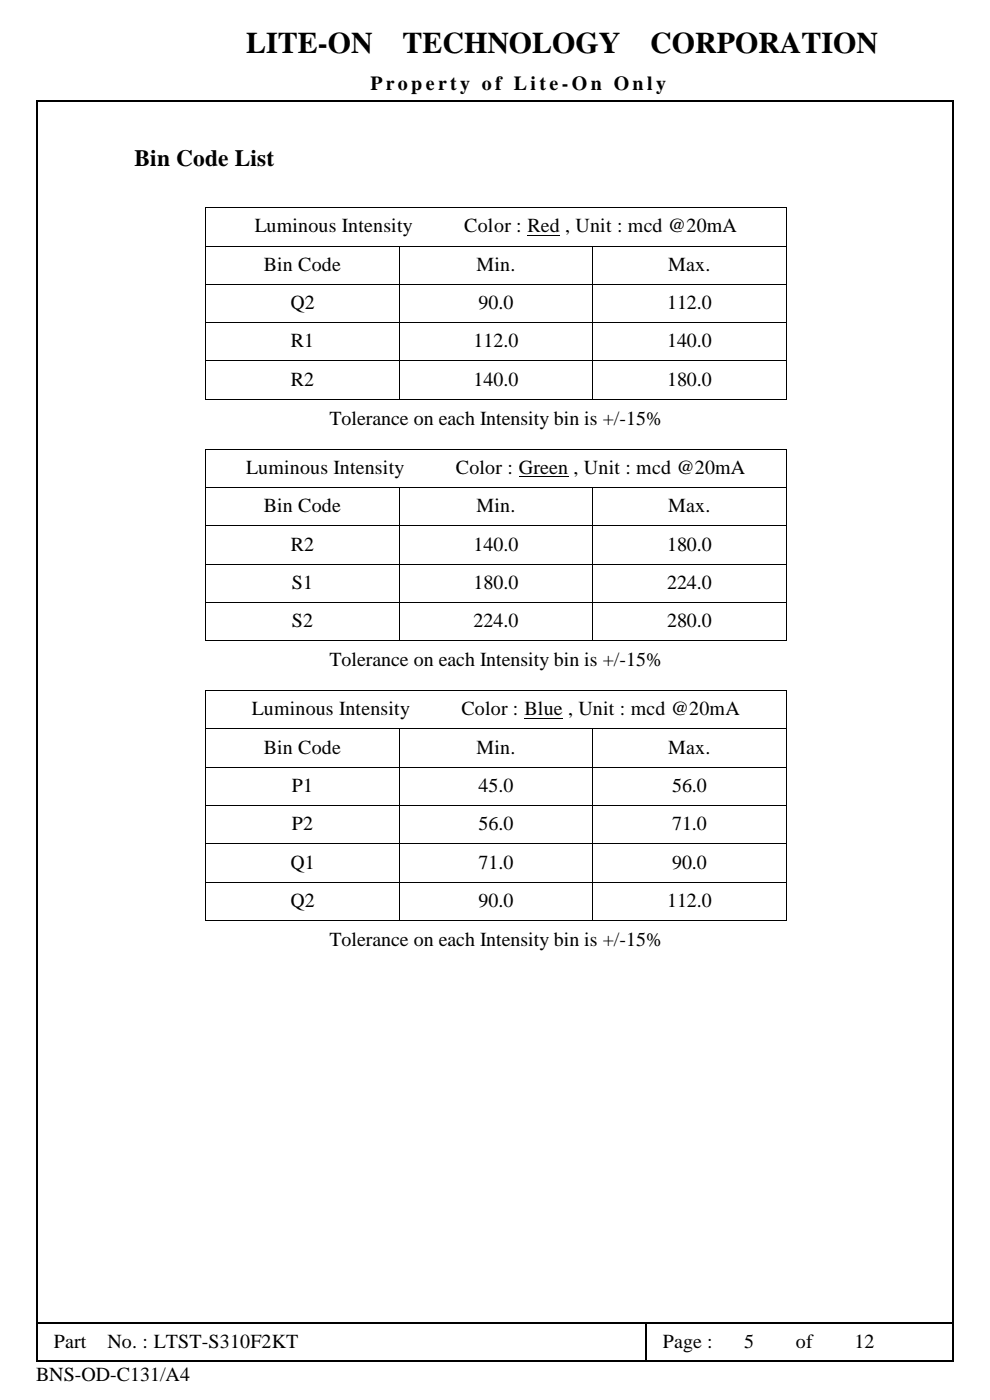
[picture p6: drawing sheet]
<svg xmlns="http://www.w3.org/2000/svg" width="210mm" height="297mm" viewBox="0 0 210 297" stroke-linecap="round" stroke-linejoin="round" font-family="sans-serif">
<defs><g id="words">
<g font-size="6.3">
<text x="52.2" y="11.3">LITE-ON</text>
<text x="85.4" y="11.3">TECHNOLOGY</text>
<text x="138" y="11.3">CORPORATION</text>
</g>
<text font-size="5" x="28.5" y="35.1">Bin Code List</text>
<g font-size="4.2">
<text x="78.6" y="19.1">Prop erty of L i te -O n O n l y</text>
<text x="54" y="49.3">Luminous Intensity</text>
<text x="98.5" y="49.3">Color : Red , Unit : mcd @20mA</text>
<text x="56" y="57.5">Bin Code</text>
<text x="101.1" y="57.5">Min.</text>
<text x="141.8" y="57.5">Max.</text>
<text x="61.6" y="65.6">Q2</text>
<text x="101.5" y="65.6">90.0</text>
<text x="141.5" y="65.6">112.0</text>
<text x="61.7" y="73.7">R1</text>
<text x="100.5" y="73.7">112.0</text>
<text x="141.5" y="73.7">140.0</text>
<text x="61.7" y="81.8">R2</text>
<text x="100.5" y="81.8">140.0</text>
<text x="141.5" y="81.8">180.0</text>
<text x="69.9" y="90.2">Tolerance on each Intensity bin is +/-15%</text>
<text x="52.2" y="100.6">Luminous Intensity</text>
<text x="96.7" y="100.6">Color : Green , Unit : mcd @20mA</text>
<text x="56" y="108.7">Bin Code</text>
<text x="101.1" y="108.7">Min.</text>
<text x="141.8" y="108.7">Max.</text>
<text x="61.7" y="116.8">R2</text>
<text x="100.5" y="116.8">140.0</text>
<text x="141.5" y="116.8">180.0</text>
<text x="61.9" y="124.9">S1</text>
<text x="100.5" y="124.9">180.0</text>
<text x="141.5" y="124.9">224.0</text>
<text x="61.9" y="133.1">S2</text>
<text x="100.5" y="133.1">224.0</text>
<text x="141.5" y="133.1">280.0</text>
<text x="69.9" y="141.4">Tolerance on each Intensity bin is +/-15%</text>
<text x="53.4" y="151.8">Luminous Intensity</text>
<text x="97.9" y="151.8">Color : Blue , Unit : mcd @20mA</text>
<text x="56" y="159.9">Bin Code</text>
<text x="101.1" y="159.9">Min.</text>
<text x="141.8" y="159.9">Max.</text>
<text x="61.9" y="168">P1</text>
<text x="101.5" y="168">45.0</text>
<text x="142.6" y="168">56.0</text>
<text x="61.9" y="176.2">P2</text>
<text x="101.5" y="176.2">56.0</text>
<text x="142.6" y="176.2">71.0</text>
<text x="61.6" y="184.3">Q1</text>
<text x="101.5" y="184.3">71.0</text>
<text x="142.6" y="184.3">90.0</text>
<text x="61.6" y="192.4">Q2</text>
<text x="101.5" y="192.4">90.0</text>
<text x="141.5" y="192.4">112.0</text>
<text x="69.9" y="200.8">Tolerance on each Intensity bin is +/-15%</text>
<text x="11.4" y="286">Part</text>
<text x="22.8" y="286">No. : LTST-S310F2KT</text>
<text x="140.6" y="286">Page :</text>
<text x="157.9" y="286">5</text>
<text x="168.9" y="286">of</text>
<text x="181.2" y="286">12</text>
<text x="7.7" y="293">BNS-OD-C131/A4</text>
</g>
</g></defs>
<g fill="#000">
<path d="M7.8 21.2h.2v.3h-.2z" fill-rule="evenodd"/>
<path d="M7.8 21.2h.2v.3h-.2z" fill-rule="evenodd"/>
<path d="M202.1 21.2h.2v.3h-.2z" fill-rule="evenodd"/>
<path d="M202.1 21.2h.2v.3h-.2z" fill-rule="evenodd"/>
<path d="M7.8 280.6h.2v.2h-.2z" fill-rule="evenodd"/>
<path d="M7.8 288.8h.2v.2h-.2z" fill-rule="evenodd"/>
<path d="M7.8 288.8h.2v.2h-.2z" fill-rule="evenodd"/>
<path d="M137 280.6h.2v.2h-.2z" fill-rule="evenodd"/>
<path d="M137 288.8h.2v.2h-.2z" fill-rule="evenodd"/>
<path d="M202.1 280.6h.2v.2h-.2z" fill-rule="evenodd"/>
<path d="M202.1 288.8h.2v.2h-.2z" fill-rule="evenodd"/>
<path d="M202.1 288.8h.2v.2h-.2z" fill-rule="evenodd"/>
</g>
<path d="M7.9 21.5v259.1M8 21.3h194.1M202.2 21.5v259.1M7.9 280.8v8M8 280.7h129M8 288.9h129M137.1 280.8v8M137.2 280.7h64.9M137.2 288.9h64.9M202.2 280.8v8" fill="none" stroke="#000" stroke-width=".25"/>
<path d="M20.7 42.7h163.3v161.5h-163.3z" fill-rule="evenodd" fill="#fff"/>
<g fill="none" stroke="#000" stroke-width=".21">
<path d="M43.7 44.2v7.9M43.7 52.3v7.9M43.7 44.1h123M43.7 52.2h40.9M84.7 52.3v7.9M84.8 52.2h40.9M111.9 49.9h6.9M125.8 52.3v7.9M125.8 52.2h40.9M166.8 44.2v7.9M166.8 52.3v7.9M43.7 60.4v8"/>
<path d="M43.7 68.5v8M43.7 76.7v7.9M43.7 60.3h40.9M43.7 68.5h40.9M43.7 76.6h40.9M84.7 60.4v8M84.7 68.5v8M84.7 76.7v7.9M84.8 60.3h40.9M84.8 68.5h40.9M84.8 76.6h40.9M125.8 60.4v8"/>
<path d="M125.8 68.5v8M125.8 76.7v7.9M125.8 60.3h40.9M125.8 68.5h40.9M125.8 76.6h40.9M166.8 60.4v8M166.8 68.5v8M166.8 76.7v7.9M43.7 95.4v8M43.9 84.7h40.7M43.9 95.3h122.8M84.8 84.7h40.9"/>
<path d="M125.8 84.7h40.9M166.8 95.4v8M43.7 103.5v8M43.7 111.7v7.9M43.7 119.8v7.9M43.7 103.4h40.9M43.7 111.6h40.9M43.7 119.7h40.9M84.7 103.5v8M84.7 111.7v7.9M84.7 119.8v7.9M84.8 103.4h40.9"/>
<path d="M84.8 111.6h40.9M84.8 119.7h40.9M110.1 101.1h10.5M125.8 103.5v8M125.8 111.7v7.9M125.8 119.8v7.9M125.8 103.4h40.9M125.8 111.6h40.9M125.8 119.7h40.9M166.8 103.5v8M166.8 111.7v7.9M166.8 119.8v7.9"/>
<path d="M43.7 127.9v8M43.7 127.8h40.9M43.9 135.9h40.7M84.7 127.9v8M84.8 127.8h40.9M84.8 135.9h40.9M125.8 127.9v8M125.8 127.8h40.9M125.8 135.9h40.9M166.8 127.9v8M43.7 146.6v8M43.7 154.8v7.9"/>
<path d="M43.7 154.7h40.9M43.9 146.5h122.8M84.7 154.8v7.9M84.8 154.7h40.9M111.3 152.4h8.1M125.8 154.8v7.9M125.8 154.7h40.9M166.8 146.6v8M166.8 154.8v7.9M43.7 162.9v7.9M43.7 171v8M43.7 179.1v8"/>
<path d="M43.7 162.8h40.9M43.7 170.9h40.9M43.7 179.1h40.9M84.7 162.9v7.9M84.7 171v8M84.7 179.1v8M84.8 162.8h40.9M84.8 170.9h40.9M84.8 179.1h40.9M125.8 162.9v7.9M125.8 171v8M125.8 179.1v8"/>
<path d="M125.8 162.8h40.9M125.8 170.9h40.9M125.8 179.1h40.9M166.8 162.9v7.9M166.8 171v8M166.8 179.1v8M43.7 187.3v7.9M43.7 187.2h40.9M43.9 195.3h40.7M84.7 187.3v7.9M84.8 187.2h40.9M84.8 195.3h40.9"/>
<path d="M125.8 187.3v7.9M125.8 187.2h40.9M125.8 195.3h40.9M166.8 187.3v7.9"/>
</g>
<g fill="#000">
<path d="M43.6 44h.1v.2h-.1z" fill-rule="evenodd"/>
<path d="M43.6 44h.1v.2h-.1z" fill-rule="evenodd"/>
<path d="M43.6 52.1h.1v.2h-.1z" fill-rule="evenodd"/>
<path d="M84.6 52.1h.2v.2h-.2z" fill-rule="evenodd"/>
<path d="M125.7 52.1h.1v.2h-.1z" fill-rule="evenodd"/>
<path d="M166.7 44h.2v.2h-.2z" fill-rule="evenodd"/>
<path d="M166.7 44h.2v.2h-.2z" fill-rule="evenodd"/>
<path d="M166.7 52.1h.2v.2h-.2z" fill-rule="evenodd"/>
<path d="M43.6 60.2h.1v.2h-.1z" fill-rule="evenodd"/>
<path d="M43.6 68.4h.1v.1h-.1z" fill-rule="evenodd"/>
<path d="M43.6 76.5h.1v.2h-.1z" fill-rule="evenodd"/>
<path d="M84.6 60.2h.2v.2h-.2z" fill-rule="evenodd"/>
<path d="M84.6 68.4h.2v.1h-.2z" fill-rule="evenodd"/>
<path d="M84.6 76.5h.2v.2h-.2z" fill-rule="evenodd"/>
<path d="M125.7 60.2h.1v.2h-.1z" fill-rule="evenodd"/>
<path d="M125.7 68.4h.1v.1h-.1z" fill-rule="evenodd"/>
<path d="M125.7 76.5h.1v.2h-.1z" fill-rule="evenodd"/>
<path d="M166.7 60.2h.2v.2h-.2z" fill-rule="evenodd"/>
<path d="M166.7 68.4h.2v.1h-.2z" fill-rule="evenodd"/>
<path d="M166.7 76.5h.2v.2h-.2z" fill-rule="evenodd"/>
<path d="M43.6 84.6h.1v.2h-.1z" fill-rule="evenodd"/>
<path d="M43.6 84.6h.1v.2h-.1z" fill-rule="evenodd"/>
<path d="M43.6 95.2h.1v.2h-.1z" fill-rule="evenodd"/>
<path d="M43.6 95.2h.1v.2h-.1z" fill-rule="evenodd"/>
<path d="M43.7 84.6h.2v.2h-.2z" fill-rule="evenodd"/>
<path d="M43.7 95.2h.2v.2h-.2z" fill-rule="evenodd"/>
<path d="M84.6 84.6h.2v.2h-.2z" fill-rule="evenodd"/>
<path d="M125.7 84.6h.1v.2h-.1z" fill-rule="evenodd"/>
<path d="M166.7 84.6h.2v.2h-.2z" fill-rule="evenodd"/>
<path d="M166.7 95.2h.2v.2h-.2z" fill-rule="evenodd"/>
<path d="M166.7 95.2h.2v.2h-.2z" fill-rule="evenodd"/>
<path d="M43.6 103.4h.1v.1h-.1z" fill-rule="evenodd"/>
<path d="M43.6 111.5h.1v.2h-.1z" fill-rule="evenodd"/>
<path d="M43.6 119.6h.1v.2h-.1z" fill-rule="evenodd"/>
<path d="M84.6 103.4h.2v.1h-.2z" fill-rule="evenodd"/>
<path d="M84.6 111.5h.2v.2h-.2z" fill-rule="evenodd"/>
<path d="M84.6 119.6h.2v.2h-.2z" fill-rule="evenodd"/>
<path d="M125.7 103.4h.1v.1h-.1z" fill-rule="evenodd"/>
<path d="M125.7 111.5h.1v.2h-.1z" fill-rule="evenodd"/>
<path d="M125.7 119.6h.1v.2h-.1z" fill-rule="evenodd"/>
<path d="M166.7 103.4h.2v.1h-.2z" fill-rule="evenodd"/>
<path d="M166.7 111.5h.2v.2h-.2z" fill-rule="evenodd"/>
<path d="M166.7 119.6h.2v.2h-.2z" fill-rule="evenodd"/>
<path d="M43.6 127.7h.1v.2h-.1z" fill-rule="evenodd"/>
<path d="M43.6 135.9h.1v.1h-.1z" fill-rule="evenodd"/>
<path d="M43.6 135.9h.1v.1h-.1z" fill-rule="evenodd"/>
<path d="M43.7 135.9h.2v.1h-.2z" fill-rule="evenodd"/>
<path d="M84.6 127.7h.2v.2h-.2z" fill-rule="evenodd"/>
<path d="M84.6 135.9h.2v.1h-.2z" fill-rule="evenodd"/>
<path d="M125.7 127.7h.1v.2h-.1z" fill-rule="evenodd"/>
<path d="M125.7 135.9h.1v.1h-.1z" fill-rule="evenodd"/>
<path d="M166.7 127.7h.2v.2h-.2z" fill-rule="evenodd"/>
<path d="M166.7 135.9h.2v.1h-.2z" fill-rule="evenodd"/>
<path d="M43.6 146.4h.1v.2h-.1z" fill-rule="evenodd"/>
<path d="M43.6 146.4h.1v.2h-.1z" fill-rule="evenodd"/>
<path d="M43.6 154.6h.1v.2h-.1z" fill-rule="evenodd"/>
<path d="M43.7 146.4h.2v.2h-.2z" fill-rule="evenodd"/>
<path d="M84.6 154.6h.2v.2h-.2z" fill-rule="evenodd"/>
<path d="M125.7 154.6h.1v.2h-.1z" fill-rule="evenodd"/>
<path d="M166.7 146.4h.2v.2h-.2z" fill-rule="evenodd"/>
<path d="M166.7 154.6h.2v.2h-.2z" fill-rule="evenodd"/>
<path d="M43.6 162.7h.1v.2h-.1z" fill-rule="evenodd"/>
<path d="M43.6 170.8h.1v.2h-.1z" fill-rule="evenodd"/>
<path d="M43.6 179h.1v.1h-.1z" fill-rule="evenodd"/>
<path d="M84.6 162.7h.2v.2h-.2z" fill-rule="evenodd"/>
<path d="M84.6 170.8h.2v.2h-.2z" fill-rule="evenodd"/>
<path d="M84.6 179h.2v.1h-.2z" fill-rule="evenodd"/>
<path d="M125.7 162.7h.1v.2h-.1z" fill-rule="evenodd"/>
<path d="M125.7 170.8h.1v.2h-.1z" fill-rule="evenodd"/>
<path d="M125.7 179h.1v.1h-.1z" fill-rule="evenodd"/>
<path d="M166.7 162.7h.2v.2h-.2z" fill-rule="evenodd"/>
<path d="M166.7 170.8h.2v.2h-.2z" fill-rule="evenodd"/>
<path d="M166.7 179h.2v.1h-.2z" fill-rule="evenodd"/>
<path d="M43.6 187.1h.1v.2h-.1z" fill-rule="evenodd"/>
<path d="M43.6 195.2h.1v.2h-.1z" fill-rule="evenodd"/>
<path d="M43.6 195.2h.1v.2h-.1z" fill-rule="evenodd"/>
<path d="M43.7 195.2h.2v.2h-.2z" fill-rule="evenodd"/>
<path d="M84.6 187.1h.2v.2h-.2z" fill-rule="evenodd"/>
<path d="M84.6 195.2h.2v.2h-.2z" fill-rule="evenodd"/>
<path d="M125.7 187.1h.1v.2h-.1z" fill-rule="evenodd"/>
<path d="M125.7 195.2h.1v.2h-.1z" fill-rule="evenodd"/>
<path d="M166.7 187.1h.2v.2h-.2z" fill-rule="evenodd"/>
<path d="M166.7 195.2h.2v.2h-.2z" fill-rule="evenodd"/>
</g>
<use href="#words"/>
</svg>
